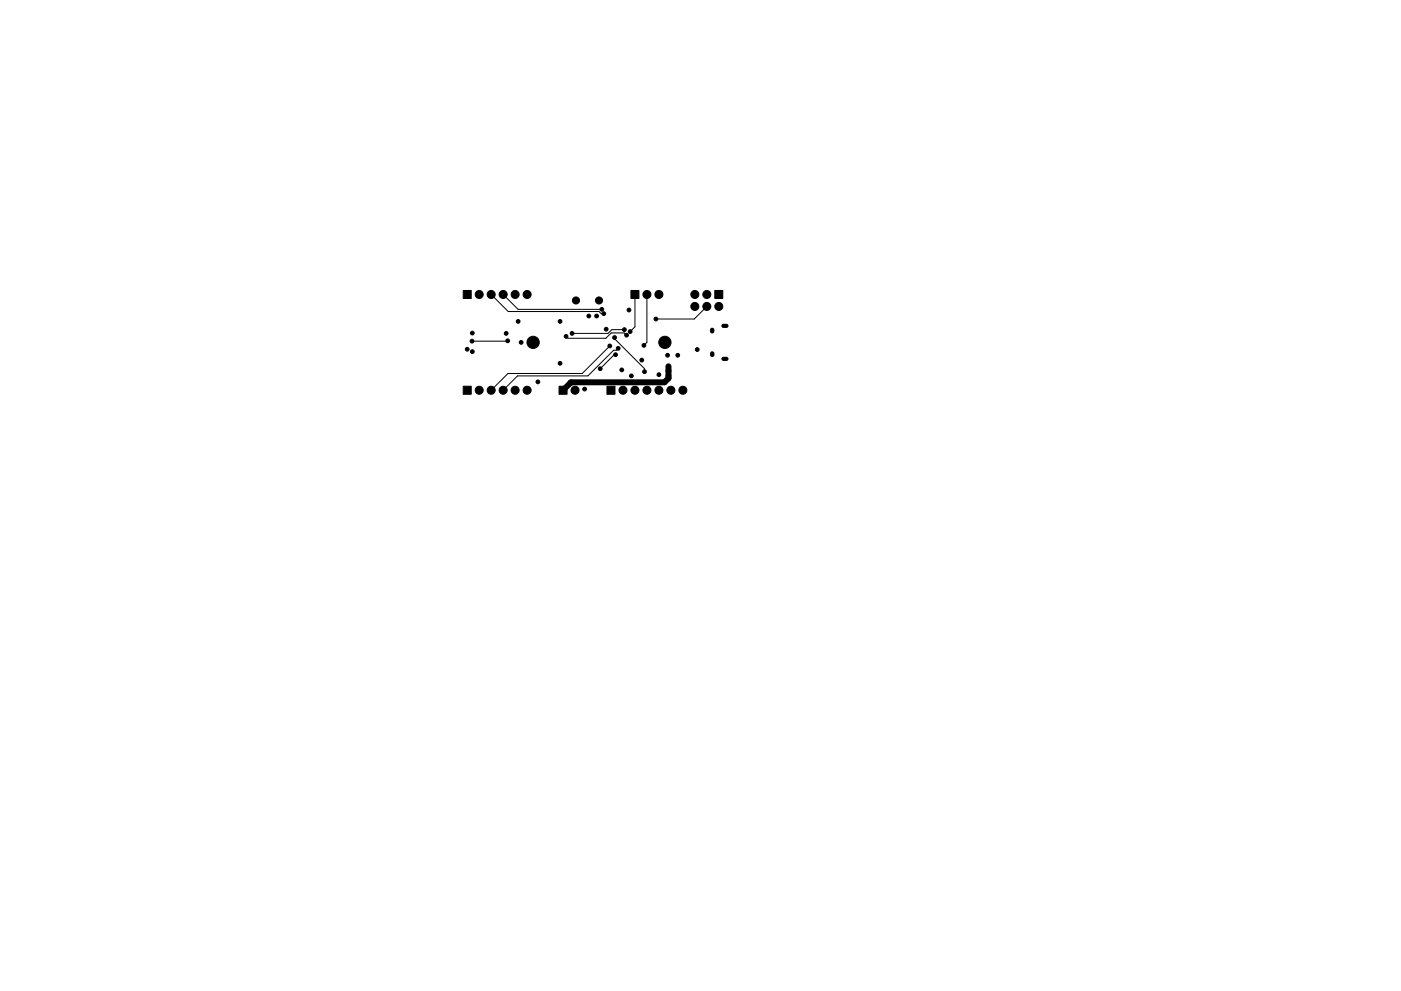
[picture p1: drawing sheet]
<svg xmlns="http://www.w3.org/2000/svg" width="297mm" height="210mm" viewBox="0 0 297 210" stroke-linecap="round" stroke-linejoin="round" font-family="sans-serif">
<g fill="#000" stroke="#000" stroke-width=".21">
<path d="M98.2 61.6h1.7v1.7h-1.7zM133.8 61.6h1.7v1.7h-1.7zM151.6 61.6h1.6v1.7h-1.6zM98.2 81.9h1.7v1.7h-1.7zM118.5 81.9h1.7v1.7h-1.7zM128.7 81.9h1.7v1.7h-1.7z"/>
<circle cx="99.1" cy="74.1" r=".4"/>
<circle cx="100.1" cy="72.4" r=".4"/>
<circle cx="100.1" cy="74.6" r=".4"/>
<circle cx="100.1" cy="70.7" r=".4"/>
<circle cx="101.6" cy="62.5" r=".85"/>
<circle cx="104.1" cy="62.5" r=".85"/>
<circle cx="106.7" cy="62.5" r=".85"/>
<circle cx="107.3" cy="70.7" r=".4"/>
<circle cx="107.6" cy="72.3" r=".4"/>
<circle cx="109.2" cy="62.5" r=".85"/>
<circle cx="109.9" cy="68.2" r=".4"/>
<circle cx="110.5" cy="72.6" r=".4"/>
<circle cx="111.8" cy="62.5" r=".85"/>
<circle cx="113" cy="72.6" r="1.3"/>
<circle cx="118.7" cy="77.1" r=".4"/>
<circle cx="118.7" cy="68.2" r=".4"/>
<circle cx="120" cy="71.4" r=".4"/>
<circle cx="121.3" cy="70.7" r=".4"/>
<circle cx="122.1" cy="63.7" r=".75"/>
<circle cx="124.8" cy="67.1" r=".4"/>
<circle cx="126.5" cy="67.1" r=".4"/>
<circle cx="127" cy="63.7" r=".75"/>
<circle cx="127.3" cy="78.2" r=".4"/>
<circle cx="127.6" cy="65.6" r=".4"/>
<circle cx="128" cy="66.5" r=".4"/>
<circle cx="128.5" cy="69.8" r=".4"/>
<circle cx="129.3" cy="73.4" r=".4"/>
<circle cx="130.3" cy="71.6" r=".4"/>
<circle cx="130.5" cy="75.2" r=".4"/>
<circle cx="131.1" cy="73.9" r=".4"/>
<circle cx="131.8" cy="78.5" r=".4"/>
<circle cx="132.4" cy="69.9" r=".4"/>
<circle cx="132.8" cy="71.1" r=".4"/>
<circle cx="133.3" cy="65.8" r=".4"/>
<circle cx="133.6" cy="70.4" r=".4"/>
<circle cx="133.9" cy="79.8" r=".4"/>
<circle cx="136.1" cy="76.4" r=".4"/>
<circle cx="136.5" cy="73.3" r=".4"/>
<circle cx="136.7" cy="78.9" r=".4"/>
<circle cx="137.2" cy="62.5" r=".85"/>
<circle cx="139.1" cy="67.7" r=".4"/>
<circle cx="139.7" cy="79.5" r=".4"/>
<circle cx="139.7" cy="62.5" r=".85"/>
<circle cx="141" cy="72.6" r="1.3"/>
<circle cx="141.5" cy="75.4" r=".4"/>
<circle cx="141.7" cy="78.7" r=".4"/>
<circle cx="141.7" cy="79.8" r=".4"/>
<circle cx="141.7" cy="77.7" r=".4"/>
<circle cx="143.7" cy="75.4" r=".4"/>
<circle cx="147.3" cy="65" r=".85"/>
<circle cx="147.3" cy="62.5" r=".85"/>
<circle cx="147.8" cy="74.2" r=".4"/>
<circle cx="149.9" cy="65" r=".85"/>
<circle cx="149.9" cy="62.5" r=".85"/>
<circle cx="152.4" cy="65" r=".85"/>
<circle cx="101.6" cy="82.8" r=".85"/>
<circle cx="104.1" cy="82.8" r=".85"/>
<circle cx="106.7" cy="82.8" r=".85"/>
<circle cx="109.2" cy="82.8" r=".85"/>
<circle cx="111.8" cy="82.8" r=".85"/>
<circle cx="114" cy="81" r=".4"/>
<circle cx="121.9" cy="82.8" r=".85"/>
<circle cx="124" cy="82.5" r=".4"/>
<circle cx="132.1" cy="82.8" r=".85"/>
<circle cx="134.6" cy="82.8" r=".85"/>
<circle cx="137.2" cy="82.8" r=".85"/>
<circle cx="139.7" cy="82.8" r=".85"/>
<circle cx="142.2" cy="82.8" r=".85"/>
<circle cx="144.8" cy="82.8" r=".85"/>
</g>
<path d="M153.4 69.1h.6M153.4 76.1h.6" fill="none" stroke="#000" stroke-width=".89"/>
<path d="M151 70v.3M151 75v.3" fill="none" stroke="#000" stroke-width=".95"/>
<path d="M104.1 62.5l3.7 3.6h19.2l.5 .4h.5M106.7 62.5l3.1 3.1h17.8M107.6 72.3l-7.5 .1M129.3 73.4l-5.9 5.8h-15.7l-3.6 3.6M130.3 71.6v.3l6.4 6.3v.7M130.5 75.2h-.3l-2.9 3M131.1 73.9l-.4 .4h-.6l-5.4 5.5h-15l-3 3M132.4 69.9h-2.7l-.8 .8h-7.6M132.8 71.1l-.4-.5h-2.8l-1.1 1.2h-8.1l-.4-.4M134.6 62.5v6.8l-1 1.1M137.2 62.5v10.1l-.7 .7M149.9 65l-2.7 2.7h-8.1" fill="none" stroke="#000" stroke-width=".21"/>
<path d="M141.7 77.7v2.6l-.8 .8h-19.8l-1.7 1.7" fill="none" stroke="#000" stroke-width="1.3"/>
</svg>
